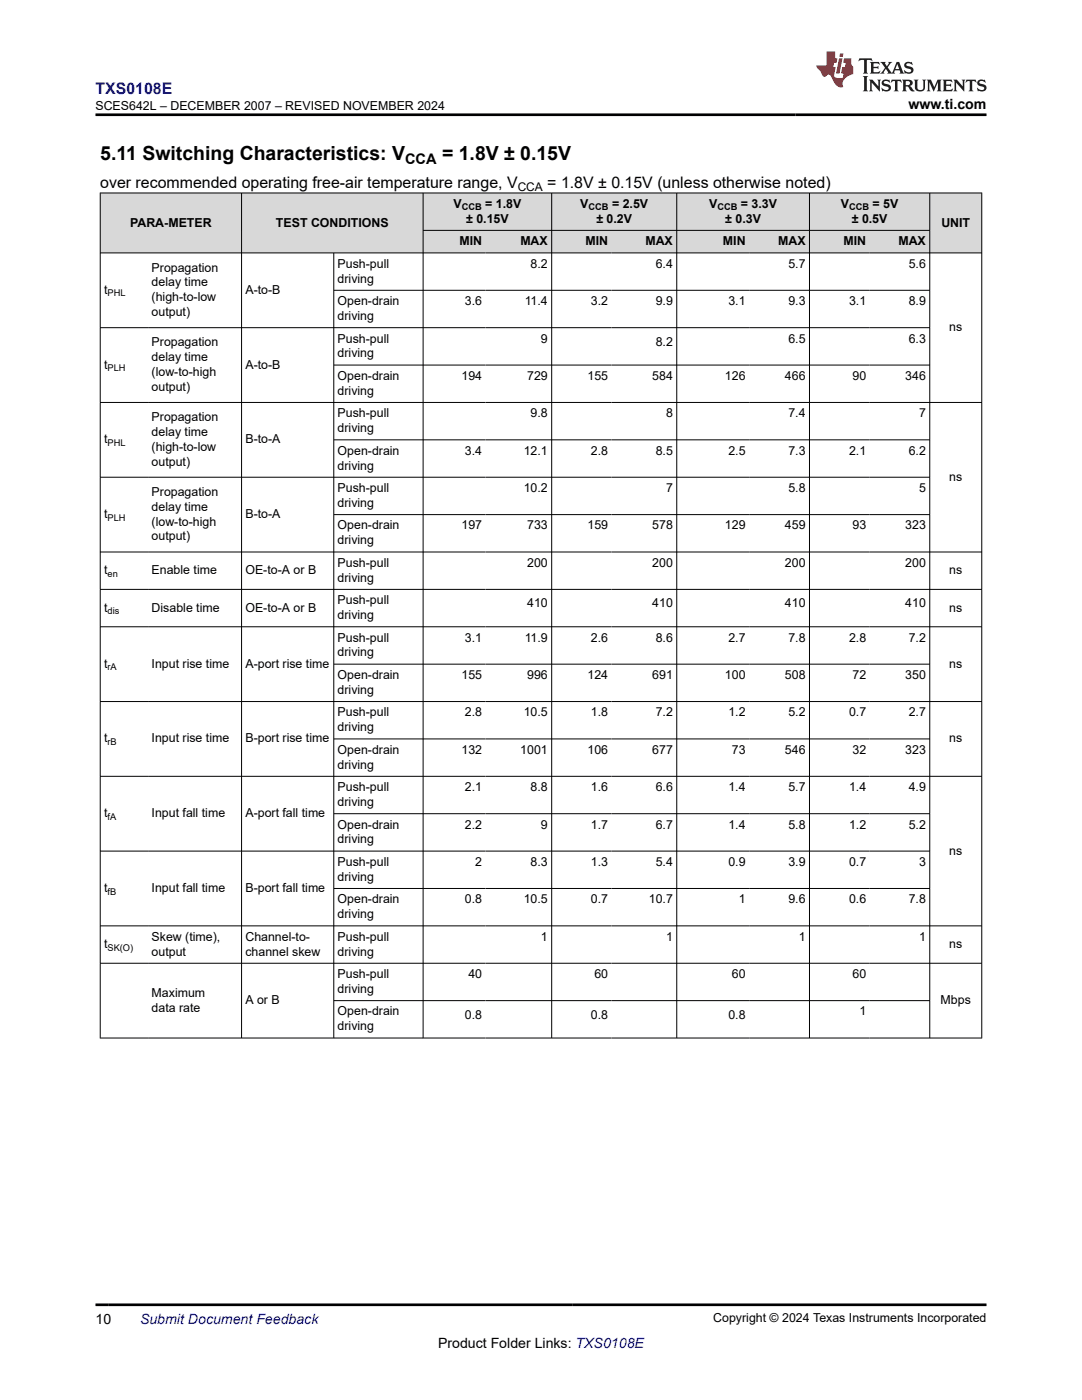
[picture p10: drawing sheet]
<svg xmlns="http://www.w3.org/2000/svg" width="216mm" height="279mm" viewBox="0 0 216 279" stroke-linecap="round" stroke-linejoin="round" font-family="sans-serif">
<defs><g id="words">
<g font-size="3.9">
<text x="20" y="32">5.11 Switching Characteristics: V</text>
<text x="88.2" y="32">= 1.8V ± 0.15V</text>
</g>
<text font-size="3.2" fill="#00f" x="19" y="18.7">TXS0108E</text>
<g font-size="3.2">
<text x="20" y="37.5">over recommended operating free-air temperature range, V</text>
<text x="109.2" y="37.5">= 1.8V ± 0.15V (unless otherwise noted)</text>
</g>
<text font-size="2.9" x="80.8" y="32.8">CCA</text>
<g font-size="2.8">
<text x="181.3" y="21.8">www.ti.com</text>
<text x="19" y="264.2">10</text>
<text x="87.4" y="269">Product Folder Links: TXS0108E</text>
</g>
<text font-size="2.8" fill="#00f" x="27.9" y="264.2">Submit Document Feedback</text>
<g font-size="2.5">
<text x="19" y="21.9">SCES642L – DECEMBER 2007 – REVISED NOVEMBER 2024</text>
<text x="90.5" y="41.5">V</text>
<text x="96.8" y="41.5">= 1.8V</text>
<text x="115.8" y="41.5">V</text>
<text x="122.1" y="41.5">= 2.5V</text>
<text x="141.5" y="41.5">V</text>
<text x="147.8" y="41.5">= 3.3V</text>
<text x="167.8" y="41.5">V</text>
<text x="174.1" y="41.5">= 5V</text>
<text x="26" y="45.2">PARA-METER</text>
<text x="55.1" y="45.2">TEST CONDITIONS</text>
<text x="93" y="44.4">± 0.15V</text>
<text x="119" y="44.4">± 0.2V</text>
<text x="144.7" y="44.4">± 0.3V</text>
<text x="170" y="44.4">± 0.5V</text>
<text x="187.8" y="45.2">UNIT</text>
<text x="67.4" y="53.4">Push-pull</text>
<text x="91.7" y="48.9">MIN</text>
<text x="103.8" y="48.9">MAX</text>
<text x="105.9" y="53.4">8.2</text>
<text x="116.8" y="48.9">MIN</text>
<text x="128.8" y="48.9">MAX</text>
<text x="130.8" y="53.4">6.4</text>
<text x="144.3" y="48.9">MIN</text>
<text x="155.3" y="48.9">MAX</text>
<text x="157.3" y="53.4">5.7</text>
<text x="168.3" y="48.9">MIN</text>
<text x="179.3" y="48.9">MAX</text>
<text x="181.3" y="53.4">5.6</text>
<text x="20.8" y="58.6">t</text>
<text x="30.3" y="54.2">Propagation</text>
<text x="30.3" y="57.2">delay time</text>
<text x="49" y="58.6">A-to-B</text>
<text x="67.4" y="56.4">driving</text>
<text x="30.3" y="60.1">(high-to-low</text>
<text x="30.3" y="63.1">output)</text>
<text x="67.4" y="60.9">Open-drain</text>
<text x="67.4" y="63.9">driving</text>
<text x="92.8" y="60.9">3.6</text>
<text x="104.7" y="60.9">11.4</text>
<text x="117.9" y="60.9">3.2</text>
<text x="130.8" y="60.9">9.9</text>
<text x="145.4" y="60.9">3.1</text>
<text x="157.3" y="60.9">9.3</text>
<text x="169.4" y="60.9">3.1</text>
<text x="181.3" y="60.9">8.9</text>
<text x="30.3" y="69.1">Propagation</text>
<text x="67.4" y="68.4">Push-pull</text>
<text x="67.4" y="71.3">driving</text>
<text x="107.9" y="68.4">9</text>
<text x="130.8" y="69">8.2</text>
<text x="157.3" y="68.4">6.5</text>
<text x="181.3" y="68.4">6.3</text>
<text x="189.4" y="66.1">ns</text>
<text x="20.8" y="73.6">t</text>
<text x="30.3" y="72.1">delay time</text>
<text x="30.3" y="75.1">(low-to-high</text>
<text x="49" y="73.6">A-to-B</text>
<text x="67.4" y="75.8">Open-drain</text>
<text x="92.1" y="75.8">194</text>
<text x="105.2" y="75.8">729</text>
<text x="117.2" y="75.8">155</text>
<text x="130.2" y="75.8">584</text>
<text x="144.7" y="75.8">126</text>
<text x="156.6" y="75.8">466</text>
<text x="170.1" y="75.8">90</text>
<text x="180.6" y="75.8">346</text>
<text x="30.3" y="78">output)</text>
<text x="67.4" y="78.8">driving</text>
<text x="67.4" y="83.3">Push-pull</text>
<text x="105.9" y="83.3">9.8</text>
<text x="132.9" y="83.3">8</text>
<text x="157.3" y="83.3">7.4</text>
<text x="183.4" y="83.3">7</text>
<text x="20.8" y="88.5">t</text>
<text x="30.3" y="84">Propagation</text>
<text x="30.3" y="87">delay time</text>
<text x="30.3" y="90">(high-to-low</text>
<text x="49" y="88.5">B-to-A</text>
<text x="67.4" y="86.2">driving</text>
<text x="30.3" y="92.9">output)</text>
<text x="67.4" y="90.7">Open-drain</text>
<text x="67.4" y="93.7">driving</text>
<text x="92.8" y="90.7">3.4</text>
<text x="104.5" y="90.7">12.1</text>
<text x="117.9" y="90.7">2.8</text>
<text x="130.8" y="90.7">8.5</text>
<text x="145.4" y="90.7">2.5</text>
<text x="157.3" y="90.7">7.3</text>
<text x="169.4" y="90.7">2.1</text>
<text x="181.3" y="90.7">6.2</text>
<text x="189.4" y="96">ns</text>
<text x="30.3" y="99">Propagation</text>
<text x="30.3" y="101.9">delay time</text>
<text x="67.4" y="98.2">Push-pull</text>
<text x="67.4" y="101.2">driving</text>
<text x="104.5" y="98.2">10.2</text>
<text x="132.9" y="98.2">7</text>
<text x="157.3" y="98.2">5.8</text>
<text x="183.4" y="98.2">5</text>
<text x="20.8" y="103.4">t</text>
<text x="30.3" y="104.9">(low-to-high</text>
<text x="30.3" y="107.9">output)</text>
<text x="49" y="103.4">B-to-A</text>
<text x="67.4" y="105.7">Open-drain</text>
<text x="92.1" y="105.7">197</text>
<text x="105.2" y="105.7">733</text>
<text x="117.2" y="105.7">159</text>
<text x="130.2" y="105.7">578</text>
<text x="144.7" y="105.7">129</text>
<text x="156.6" y="105.7">459</text>
<text x="170.1" y="105.7">93</text>
<text x="180.6" y="105.7">323</text>
<text x="67.4" y="108.6">driving</text>
<text x="67.4" y="113.1">Push-pull</text>
<text x="105.2" y="113.1">200</text>
<text x="130.2" y="113.1">200</text>
<text x="156.6" y="113.1">200</text>
<text x="180.6" y="113.1">200</text>
<text x="20.8" y="114.6">t</text>
<text x="30.3" y="114.6">Enable time</text>
<text x="49" y="114.6">OE-to-A or B</text>
<text x="67.4" y="116.1">driving</text>
<text x="189.4" y="114.6">ns</text>
<text x="20.8" y="122.1">t</text>
<text x="30.3" y="122.1">Disable time</text>
<text x="49" y="122.1">OE-to-A or B</text>
<text x="67.4" y="120.6">Push-pull</text>
<text x="67.4" y="123.5">driving</text>
<text x="105.2" y="121.2">410</text>
<text x="130.2" y="121.2">410</text>
<text x="156.6" y="121.2">410</text>
<text x="180.6" y="121.2">410</text>
<text x="189.4" y="122.1">ns</text>
<text x="67.4" y="128">Push-pull</text>
<text x="67.4" y="131">driving</text>
<text x="92.8" y="128">3.1</text>
<text x="104.7" y="128">11.9</text>
<text x="117.9" y="128">2.6</text>
<text x="130.8" y="128">8.6</text>
<text x="145.4" y="128">2.7</text>
<text x="157.3" y="128">7.8</text>
<text x="169.4" y="128">2.8</text>
<text x="181.3" y="128">7.2</text>
<text x="20.8" y="133.3">t</text>
<text x="30.3" y="133.3">Input rise time</text>
<text x="49" y="133.3">A-port rise time</text>
<text x="67.4" y="135.5">Open-drain</text>
<text x="92.1" y="135.5">155</text>
<text x="105.2" y="135.5">996</text>
<text x="117.2" y="135.5">124</text>
<text x="130.2" y="135.5">691</text>
<text x="144.7" y="135.5">100</text>
<text x="156.6" y="135.5">508</text>
<text x="170.1" y="135.5">72</text>
<text x="180.6" y="135.5">350</text>
<text x="189.4" y="133.3">ns</text>
<text x="67.4" y="143">Push-pull</text>
<text x="67.4" y="138.5">driving</text>
<text x="92.8" y="143">2.8</text>
<text x="104.5" y="143">10.5</text>
<text x="117.9" y="143">1.8</text>
<text x="130.8" y="143">7.2</text>
<text x="145.4" y="143">1.2</text>
<text x="157.3" y="143">5.2</text>
<text x="169.4" y="143">0.7</text>
<text x="181.3" y="143">2.7</text>
<text x="20.8" y="148.2">t</text>
<text x="30.3" y="148.2">Input rise time</text>
<text x="49" y="148.2">B-port rise time</text>
<text x="67.4" y="145.9">driving</text>
<text x="189.4" y="148.2">ns</text>
<text x="67.4" y="150.4">Open-drain</text>
<text x="67.4" y="153.4">driving</text>
<text x="92.1" y="150.4">132</text>
<text x="103.8" y="150.4">1001</text>
<text x="117.2" y="150.4">106</text>
<text x="130.2" y="150.4">677</text>
<text x="146" y="150.4">73</text>
<text x="156.6" y="150.4">546</text>
<text x="170.1" y="150.4">32</text>
<text x="180.6" y="150.4">323</text>
<text x="67.4" y="157.9">Push-pull</text>
<text x="67.4" y="160.9">driving</text>
<text x="92.8" y="157.9">2.1</text>
<text x="105.9" y="157.9">8.8</text>
<text x="117.9" y="157.9">1.6</text>
<text x="130.8" y="157.9">6.6</text>
<text x="145.4" y="157.9">1.4</text>
<text x="157.3" y="157.9">5.7</text>
<text x="169.4" y="157.9">1.4</text>
<text x="181.3" y="157.9">4.9</text>
<text x="20.8" y="163.1">t</text>
<text x="30.3" y="163.1">Input fall time</text>
<text x="49" y="163.1">A-port fall time</text>
<text x="67.4" y="165.4">Open-drain</text>
<text x="92.8" y="165.4">2.2</text>
<text x="107.9" y="165.4">9</text>
<text x="117.9" y="165.4">1.7</text>
<text x="130.8" y="165.4">6.7</text>
<text x="145.4" y="165.4">1.4</text>
<text x="157.3" y="165.4">5.8</text>
<text x="169.4" y="165.4">1.2</text>
<text x="181.3" y="165.4">5.2</text>
<text x="67.4" y="172.8">Push-pull</text>
<text x="67.4" y="168.3">driving</text>
<text x="94.8" y="172.8">2</text>
<text x="105.9" y="172.8">8.3</text>
<text x="117.9" y="172.8">1.3</text>
<text x="130.8" y="172.8">5.4</text>
<text x="145.4" y="172.8">0.9</text>
<text x="157.3" y="172.8">3.9</text>
<text x="169.4" y="172.8">0.7</text>
<text x="183.4" y="172.8">3</text>
<text x="189.4" y="170.6">ns</text>
<text x="20.8" y="178">t</text>
<text x="30.3" y="178">Input fall time</text>
<text x="49" y="178">B-port fall time</text>
<text x="67.4" y="175.8">driving</text>
<text x="67.4" y="180.3">Open-drain</text>
<text x="67.4" y="183.2">driving</text>
<text x="92.8" y="180.3">0.8</text>
<text x="104.5" y="180.3">10.5</text>
<text x="117.9" y="180.3">0.7</text>
<text x="129.5" y="180.3">10.7</text>
<text x="147.4" y="180.3">1</text>
<text x="157.3" y="180.3">9.6</text>
<text x="169.4" y="180.3">0.6</text>
<text x="181.3" y="180.3">7.8</text>
<text x="20.8" y="189.2">t</text>
<text x="30.3" y="187.7">Skew (time),</text>
<text x="30.3" y="190.7">output</text>
<text x="49" y="187.7">Channel-to-</text>
<text x="49" y="190.7">channel skew</text>
<text x="67.4" y="187.7">Push-pull</text>
<text x="67.4" y="190.7">driving</text>
<text x="107.9" y="187.7">1</text>
<text x="132.9" y="187.7">1</text>
<text x="159.4" y="187.7">1</text>
<text x="183.4" y="187.7">1</text>
<text x="189.4" y="189.2">ns</text>
<text x="67.4" y="195.2">Push-pull</text>
<text x="93.5" y="195.2">40</text>
<text x="118.6" y="195.2">60</text>
<text x="146" y="195.2">60</text>
<text x="170.1" y="195.2">60</text>
<text x="30.3" y="198.9">Maximum</text>
<text x="30.3" y="201.9">data rate</text>
<text x="49" y="200.4">A or B</text>
<text x="67.4" y="198.2">driving</text>
<text x="67.4" y="202.7">Open-drain</text>
<text x="92.8" y="203.3">0.8</text>
<text x="117.9" y="203.3">0.8</text>
<text x="145.4" y="203.3">0.8</text>
<text x="171.5" y="202.7">1</text>
<text x="187.7" y="200.4">Mbps</text>
<text x="67.4" y="205.6">driving</text>
<text x="142.3" y="263.9">Copyright © 2024 Texas Instruments Incorporated</text>
</g>
<text font-size="2.4" x="103.3" y="38.1">CCA</text>
<g font-size="1.9">
<text x="92.1" y="42">CCB</text>
<text x="117.4" y="42">CCB</text>
<text x="143.2" y="42">CCB</text>
<text x="169.4" y="42">CCB</text>
<text x="21.5" y="59.1">PHL</text>
<text x="21.5" y="74.1">PLH</text>
<text x="21.5" y="89">PHL</text>
<text x="21.5" y="103.9">PLH</text>
<text x="21.5" y="115.1">en</text>
<text x="21.5" y="122.6">dis</text>
<text x="21.5" y="133.8">rA</text>
<text x="21.5" y="148.7">rB</text>
<text x="21.5" y="163.6">fA</text>
<text x="21.5" y="178.5">fB</text>
<text x="21.5" y="189.7">SK(O)</text>
</g>
</g></defs>
<g fill="#d8d8d8">
<path d="M20 38.5h175.9v7.5h-175.9z" fill-rule="evenodd"/>
<path d="M20.1 38.6h28v11.8h-28z" fill-rule="evenodd"/>
<path d="M48.3 38.6h36.1v11.8h-36.1z" fill-rule="evenodd"/>
<path d="M84.5 38.6h25.5v7.3h-25.5z" fill-rule="evenodd"/>
<path d="M110.1 38.6h24.9v7.3h-24.9z" fill-rule="evenodd"/>
<path d="M135.1 38.6h26.4v7.3h-26.4z" fill-rule="evenodd"/>
<path d="M161.6 38.6h23.9v7.3h-23.9z" fill-rule="evenodd"/>
<path d="M185.6 38.6h10.2v11.8h-10.2z" fill-rule="evenodd"/>
<path d="M84.5 46h12.4v4.4h-12.4z" fill-rule="evenodd"/>
<path d="M96.9 46h13.1v4.4h-13.1z" fill-rule="evenodd"/>
<path d="M110.1 46h12v4.4h-12z" fill-rule="evenodd"/>
<path d="M122.1 46h12.9v4.4h-12.9z" fill-rule="evenodd"/>
<path d="M135.1 46h14.4v4.4h-14.4z" fill-rule="evenodd"/>
<path d="M149.5 46h12v4.4h-12z" fill-rule="evenodd"/>
<path d="M161.6 46h12v4.4h-12z" fill-rule="evenodd"/>
<path d="M173.6 46h11.9v4.4h-11.9z" fill-rule="evenodd"/>
</g>
<g fill="none" stroke="#000" stroke-width=".2">
<path d="M19.9 38.5h176.1M20 38.5v168.7M48.2 38.5v168.7M84.4 38.5v168.7M110.1 38.5v168.7M135 38.5v168.7M161.5 38.5v168.7M185.5 38.5v168.7M195.9 38.5v168.7M19.9 50.5h176.1M66.6 50.5v156.7M66.6 57.9h119"/>
<path d="M84.4 46h101.2M66.6 72.9h119M185.6 65.4h-165.7M19.9 80.3h176.1M19.9 95.2h165.7M66.6 87.8h119M19.9 110.2h176.1M19.9 117.6h176.1M66.6 102.7h119M19.9 125.1h176.1M66.6 132.5h119M19.9 140h176.1"/>
<path d="M19.9 154.9h176.1M66.6 147.5h119M19.9 169.9h165.7M66.6 162.4h119M66.6 177.3h119M19.9 192.2h176.1M66.6 199.7h119M196 184.8h-176.1M19.9 207.2h176.1"/>
</g>
<path d="M171.5 11.6l-.2 .6 .5-.2h.6v.1v2.2l-.2 .4h1l-.2-.4v-2.2v-.1h.5l.6 .2-.2-.6zM173.6 12.4l.2 .3v1.6l-.2 .4h1.9l.1-.6a1.08 1.08 0 0 1-1.3 .2v-.7h.6l.4 .2v-.7l-.4 .2h-.6v-.5l.2-.2a1 1 0 0 1 1 .3l-.1-.5zM175.7 12.4l.9 1.1-1 1.2h.9l-.2-.2 .5-.8 .4 .8-.2 .2h1.6l-.2-.2 .2-.5h.9l.1 .5-.1 .2h.9l-.2-.4-.8-1.9h-.5l-.9 2.1-.9-1.1 .9-1h-.8l.2 .2-.4 .6-.4-.6 .2-.2zM179 12.8l.4 1h-.7zM180.7 12.5a.65 .65 0 0 0-.2 .7 .65 .65 0 0 0 .6 .5l.6 .1 .1 .3a.79 .79 0 0 1-.7 .4 .79 .79 0 0 1-.7-.5l.1 .7 .2-.1a.93 .93 0 0 0 1.1 0 .93 .93 0 0 0 .4-.9 1.46 1.46 0 0 0-1.2-.6l-.1-.3a1.09 1.09 0 0 1 1.2 .2l-.2-.6-.1 .1-.5-.2zM172.2 15.2l.2 .4v2.2l-.2 .4h1l-.2-.4v-2.2l.2-.4zM173.4 15.9l.2 .4v1.5l-.2 .4h.8l-.3-.4 .1-1.3 1.6 1.8v-2l.2-.4h-.7l.1 .2 .1 1.1-1.2-1.3zM176.2 16a.65 .65 0 0 0-.2 .8 .65 .65 0 0 0 .6 .4l.6 .2 .1 .2a.79 .79 0 0 1-.7 .4 .79 .79 0 0 1-.7-.5l.1 .7 .2-.1a.93 .93 0 0 0 1.1 .1 .93 .93 0 0 0 .4-1 1.46 1.46 0 0 0-1.2-.5l-.1-.4a1.09 1.09 0 0 1 1.2 .2l-.1-.6-.2 .1-.5-.1zM177.9 15.9l-.1 .6a.63 .63 0 0 1 .8-.3v1.6l-.3 .4h1l-.2-.4v-1.6a.66 .66 0 0 1 .8 .3l-.1-.6zM180 15.9l.2 .4v1.5l-.2 .4h1l-.2-.2-.1-.7h.5l.1 .2a.79 .79 0 0 0 1.2 .6l-1-.9a.61 .61 0 0 0 .6-.6 .61 .61 0 0 0-.5-.7zM180.8 16.2h.1a.47 .47 0 0 1 .5 .1 .47 .47 0 0 1 .1 .5l-.1 .1-.7 .1zM182.3 15.9l.2 .2a2.27 2.27 0 0 0 .4 2 1.04 1.04 0 0 0 1.7-.7v-1.3l.2-.2h-.8l.2 .4v1.1a.6 .6 0 0 1-.6 .6 .6 .6 0 0 1-.6-.6v-1.1l.3-.4zM184.9 15.9l.2 .4v1.5l-.2 .4h.8l-.3-.4v-1.4l.9 1.9 .9-1.9v1.4l-.3 .4h1l-.2-.4v-1.5l.2-.4h-.8l-.7 1.5-.6-1.5zM188.1 15.9l.2 .4v1.5l-.2 .4h1.9l.1-.6a1.09 1.09 0 0 1-1.3 .2v-.7h.6l.4 .2v-.6l-.4 .2h-.6v-.6l.2-.1a1.01 1.01 0 0 1 1 .3l-.1-.6zM190.2 15.9l.3 .4v1.5l-.3 .4h.8l-.2-.4v-1.3l1.6 1.8v-2l.2-.4h-.7l.2 .2v1.1l-1.2-1.3zM192.8 15.9l-.1 .6a.63 .63 0 0 1 .8-.3v1.6l-.3 .4h1l-.2-.4v-1.6a.66 .66 0 0 1 .8 .3l-.1-.6zM195.2 16a.65 .65 0 0 0-.2 .8 .65 .65 0 0 0 .6 .4l.6 .2 .2 .2a.79 .79 0 0 1-.7 .4 .79 .79 0 0 1-.7-.5l.1 .7 .2-.1a.93 .93 0 0 0 1 .1 .93 .93 0 0 0 .5-1 1.46 1.46 0 0 0-1.3-.5v-.4a1.09 1.09 0 0 1 1.2 .2l-.2-.6-.2 .1-.5-.1z" fill="#231f20"/>
<path d="M164.9 10.3v2.7h-2l.1 .4 .8 1a.95 .95 0 0 0 1 .9 .59 .59 0 0 1 .5-.4 .59 .59 0 0 1 .5 .3l.4 .8a1.59 1.59 0 0 0 2.1 1.4 1.61 1.61 0 0 1 1-2.3l1-.3-.1-1.5a1.59 1.59 0 0 1-.3-1.7h-1.5l-.2 .9h.6l-.2 .9h-.5l-.2 .9v.3l.4 .1-.1 .9h-.7a.73 .73 0 0 1-1-.7l.3-1.5h-.5l.1-.9h.5l.2-.9h-.5v-1.3zM167.4 11.6l-.6 3.1h.7l.6-3.1zM167.6 10.7l-.1 .6h.7l.1-.6z" fill="#ed1c24"/>
<path d="M19 22.9h177.8M19 260.4h177.8" fill="none" stroke="#000" stroke-width=".53"/>
<use href="#words"/>
</svg>
